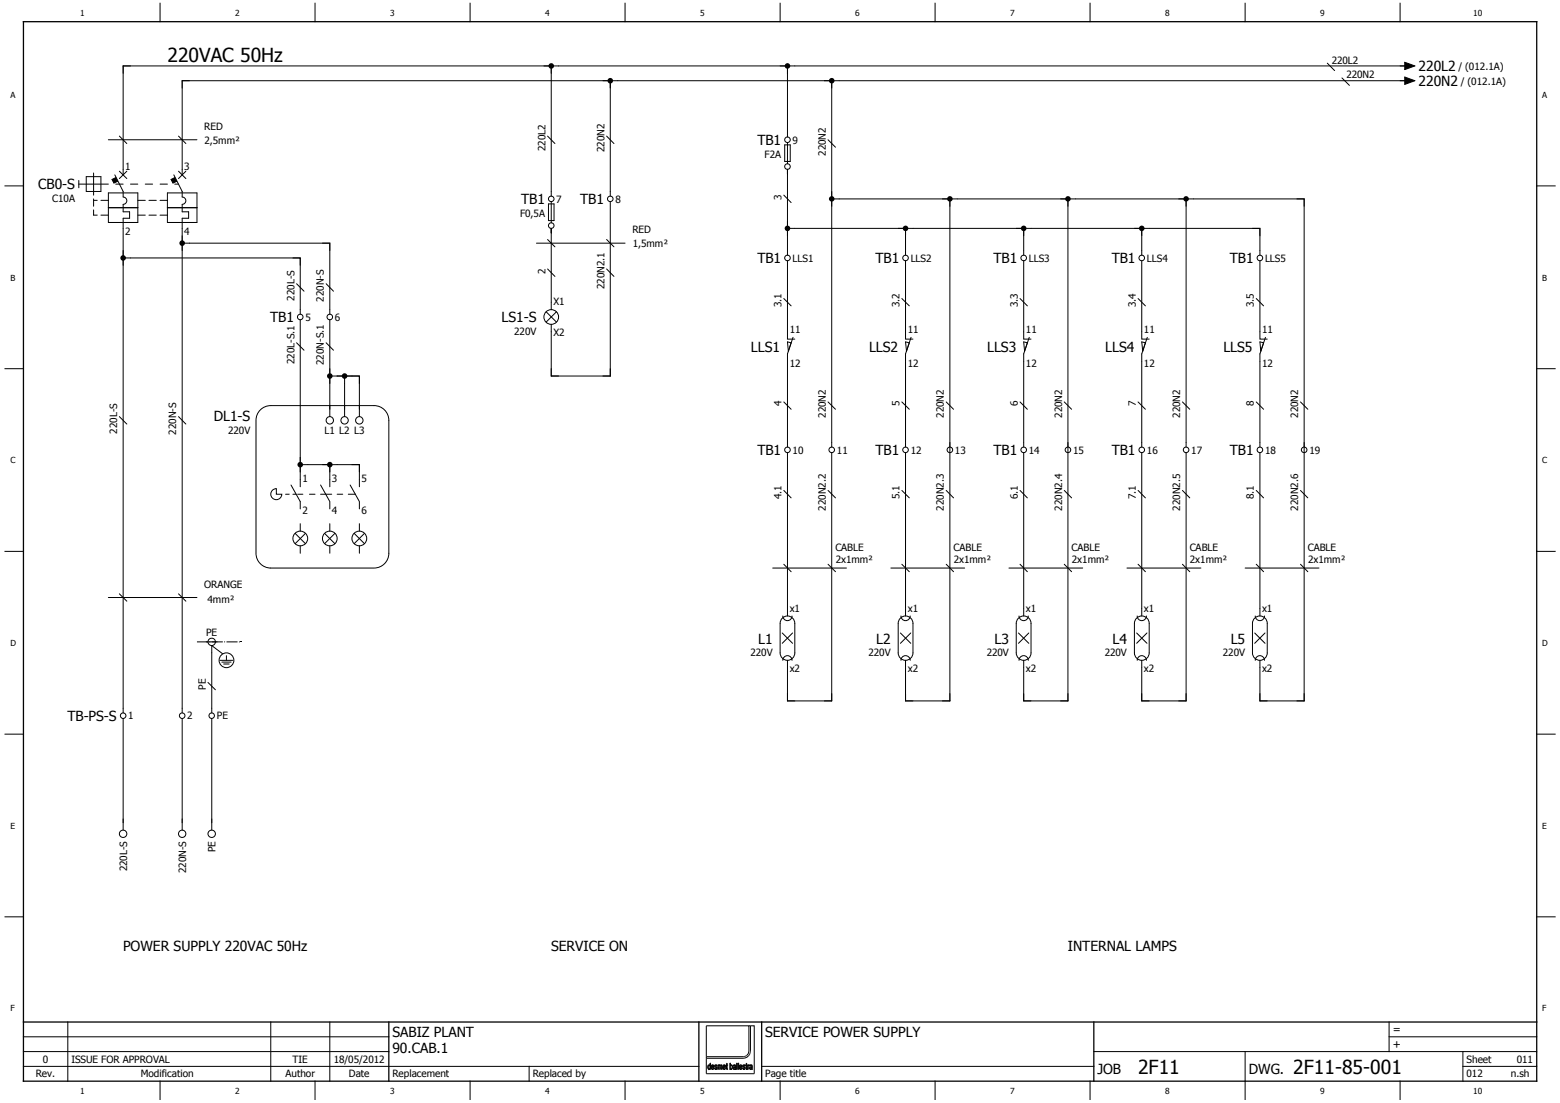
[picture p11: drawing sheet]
<svg xmlns="http://www.w3.org/2000/svg" width="297mm" height="210mm" viewBox="0 0 297 210" stroke-linecap="round" stroke-linejoin="round" font-family="sans-serif">
<defs><g id="words">
<g font-size="3.7">
<text x="31.9" y="11.8">220VAC 50Hz</text>
<text x="216.7" y="204.4">2F11</text>
<text x="246.2" y="204.4">2F11-85-001</text>
</g>
<g font-size="2.6">
<text x="270.1" y="16.4">220N2</text>
<text x="270.1" y="13.6">220L2</text>
<text x="144.2" y="27.6">TB1</text>
<text x="7.3" y="36.1">CB0-S</text>
<text x="99.2" y="38.9">TB1</text>
<text x="110.5" y="38.9">TB1</text>
<text x="144.2" y="50.1">TB1</text>
<text x="166.7" y="50.1">TB1</text>
<text x="189.2" y="50.1">TB1</text>
<text x="211.7" y="50.1">TB1</text>
<text x="234.2" y="50.1">TB1</text>
<text x="51.4" y="61.4">TB1</text>
<text x="95.5" y="61.4">LS1-S</text>
<text x="143" y="67">LLS1</text>
<text x="165.5" y="67">LLS2</text>
<text x="188" y="67">LLS3</text>
<text x="210.5" y="67">LLS4</text>
<text x="232.9" y="67">LLS5</text>
<text x="40.7" y="80.2">DL1-S</text>
<text x="144.2" y="86.7">TB1</text>
<text x="166.7" y="86.7">TB1</text>
<text x="189.2" y="86.7">TB1</text>
<text x="211.7" y="86.7">TB1</text>
<text x="234.2" y="86.7">TB1</text>
<text x="144.4" y="122.5">L1</text>
<text x="166.9" y="122.5">L2</text>
<text x="189.4" y="122.5">L3</text>
<text x="211.8" y="122.5">L4</text>
<text x="234.3" y="122.5">L5</text>
<text x="12.8" y="137.3">TB-PS-S</text>
<text x="23.4" y="181">POWER SUPPLY 220VAC 50Hz</text>
<text x="105" y="181">SERVICE ON</text>
<text x="203.3" y="181">INTERNAL LAMPS</text>
<text x="74.7" y="197.4">SABIZ PLANT</text>
<text x="145.7" y="197.4">SERVICE POWER SUPPLY</text>
<text x="74.7" y="200.6">90.CAB.1</text>
<text x="209" y="204.4">JOB</text>
<text x="237.8" y="204.4">DWG.</text>
</g>
<g font-size="2.1">
<text x="265.2" y="196.7">=</text>
<text x="265.2" y="199.5">+</text>
</g>
<g font-size="1.9">
<text x="253.6" y="12.1">220L2</text>
<text x="256.4" y="14.9">220N2</text>
<text x="277.7" y="13.3">/ (012.1A)</text>
<text x="278.1" y="16.1">/ (012.1A)</text>
<text x="38.9" y="24.8">RED</text>
<text x="38.9" y="27.4">2,5mm²</text>
<text x="103.8" y="28.8" transform="rotate(-90 103.8 28.8)">220L2</text>
<text x="115.1" y="28.9" transform="rotate(-90 115.1 28.9)">220N2</text>
<text x="150.9" y="27.4">9</text>
<text x="157.2" y="29.7" transform="rotate(-90 157.2 29.7)">220N2</text>
<text x="23.9" y="32.4">1</text>
<text x="35.1" y="32.4">3</text>
<text x="145.6" y="30.1">F2A</text>
<text x="9.9" y="38.5">C10A</text>
<text x="99" y="41.3">F0,5A</text>
<text x="105.9" y="38.6">7</text>
<text x="117.2" y="38.6">8</text>
<text x="148.8" y="38" transform="rotate(-90 148.8 38)">3</text>
<text x="23.9" y="44.7">2</text>
<text x="35.1" y="44.7">4</text>
<text x="120.4" y="44.5">RED</text>
<text x="120.5" y="47.1">1,5mm²</text>
<text x="103.8" y="52.1" transform="rotate(-90 103.8 52.1)">2</text>
<text x="150.9" y="49.8">LLS1</text>
<text x="173.4" y="49.8">LLS2</text>
<text x="195.9" y="49.8">LLS3</text>
<text x="218.4" y="49.8">LLS4</text>
<text x="240.9" y="49.8">LLS5</text>
<text x="56" y="57.2" transform="rotate(-90 56 57.2)">220L-S</text>
<text x="61.7" y="57.4" transform="rotate(-90 61.7 57.4)">220N-S</text>
<text x="105.4" y="58.1">X1</text>
<text x="115.1" y="55.1" transform="rotate(-90 115.1 55.1)">220N2.1</text>
<text x="148.8" y="58.5" transform="rotate(-90 148.8 58.5)">3.1</text>
<text x="171.3" y="58.5" transform="rotate(-90 171.3 58.5)">3.2</text>
<text x="193.8" y="58.5" transform="rotate(-90 193.8 58.5)">3.3</text>
<text x="216.3" y="58.5" transform="rotate(-90 216.3 58.5)">3.4</text>
<text x="238.8" y="58.5" transform="rotate(-90 238.8 58.5)">3.5</text>
<text x="58.1" y="61.1">5</text>
<text x="63.8" y="61.1">6</text>
<text x="97.9" y="63.8">220V</text>
<text x="105.4" y="64.1">X2</text>
<text x="150.4" y="63.4">11</text>
<text x="172.8" y="63.4">11</text>
<text x="195.3" y="63.4">11</text>
<text x="217.8" y="63.4">11</text>
<text x="240.3" y="63.4">11</text>
<text x="56" y="69.3" transform="rotate(-90 56 69.3)">220L-S.1</text>
<text x="61.7" y="69.5" transform="rotate(-90 61.7 69.5)">220N-S.1</text>
<text x="150.4" y="70">12</text>
<text x="172.8" y="70">12</text>
<text x="195.3" y="70">12</text>
<text x="217.8" y="70">12</text>
<text x="240.3" y="70">12</text>
<text x="148.8" y="77.4" transform="rotate(-90 148.8 77.4)">4</text>
<text x="171.3" y="77.4" transform="rotate(-90 171.3 77.4)">5</text>
<text x="193.8" y="77.4" transform="rotate(-90 193.8 77.4)">6</text>
<text x="216.3" y="77.4" transform="rotate(-90 216.3 77.4)">7</text>
<text x="238.8" y="77.4" transform="rotate(-90 238.8 77.4)">8</text>
<text x="22.3" y="82.5" transform="rotate(-90 22.3 82.5)">220L-S</text>
<text x="33.5" y="82.7" transform="rotate(-90 33.5 82.7)">220N-S</text>
<text x="43.5" y="82.6">220V</text>
<text x="61.8" y="82.6">L1 L2 L3</text>
<text x="157.2" y="79.5" transform="rotate(-90 157.2 79.5)">220N2</text>
<text x="179.7" y="79.5" transform="rotate(-90 179.7 79.5)">220N2</text>
<text x="202.2" y="79.5" transform="rotate(-90 202.2 79.5)">220N2</text>
<text x="224.7" y="79.5" transform="rotate(-90 224.7 79.5)">220N2</text>
<text x="247.2" y="79.5" transform="rotate(-90 247.2 79.5)">220N2</text>
<text x="150.9" y="86.4">10</text>
<text x="159.4" y="86.4">11</text>
<text x="173.4" y="86.4">12</text>
<text x="181.8" y="86.4">13</text>
<text x="195.9" y="86.4">14</text>
<text x="204.3" y="86.4">15</text>
<text x="218.4" y="86.4">16</text>
<text x="226.8" y="86.4">17</text>
<text x="240.9" y="86.4">18</text>
<text x="249.3" y="86.4">19</text>
<text x="57.6" y="91.8">1</text>
<text x="63.2" y="91.8">3</text>
<text x="68.8" y="91.8">5</text>
<text x="148.8" y="95" transform="rotate(-90 148.8 95)">4.1</text>
<text x="171.3" y="95" transform="rotate(-90 171.3 95)">5.1</text>
<text x="193.8" y="95" transform="rotate(-90 193.8 95)">6.1</text>
<text x="216.3" y="95" transform="rotate(-90 216.3 95)">7.1</text>
<text x="238.8" y="95" transform="rotate(-90 238.8 95)">8.1</text>
<text x="57.6" y="97.8">2</text>
<text x="63.2" y="97.8">4</text>
<text x="68.8" y="97.8">6</text>
<text x="157.2" y="97.2" transform="rotate(-90 157.2 97.2)">220N2.2</text>
<text x="179.7" y="97.2" transform="rotate(-90 179.7 97.2)">220N2.3</text>
<text x="202.2" y="97.2" transform="rotate(-90 202.2 97.2)">220N2.4</text>
<text x="224.7" y="97.2" transform="rotate(-90 224.7 97.2)">220N2.5</text>
<text x="247.2" y="97.2" transform="rotate(-90 247.2 97.2)">220N2.6</text>
<text x="159.1" y="104.9">CABLE</text>
<text x="159.1" y="107.1">2x1mm²</text>
<text x="181.6" y="104.9">CABLE</text>
<text x="181.6" y="107.1">2x1mm²</text>
<text x="204" y="104.9">CABLE</text>
<text x="204.1" y="107.1">2x1mm²</text>
<text x="226.5" y="104.9">CABLE</text>
<text x="226.6" y="107.1">2x1mm²</text>
<text x="249" y="104.9">CABLE</text>
<text x="249.1" y="107.1">2x1mm²</text>
<text x="38.9" y="111.9">ORANGE</text>
<text x="39.5" y="114.9">4mm²</text>
<text x="150.4" y="116.4">x1</text>
<text x="172.8" y="116.4">x1</text>
<text x="195.3" y="116.4">x1</text>
<text x="217.8" y="116.4">x1</text>
<text x="240.3" y="116.4">x1</text>
<text x="39.2" y="121.1">PE</text>
<text x="142.9" y="124.9">220V</text>
<text x="165.4" y="124.9">220V</text>
<text x="187.9" y="124.9">220V</text>
<text x="210.4" y="124.9">220V</text>
<text x="232.9" y="124.9">220V</text>
<text x="39.2" y="131.3" transform="rotate(-90 39.2 131.3)">PE</text>
<text x="150.4" y="128">x2</text>
<text x="172.8" y="128">x2</text>
<text x="195.3" y="128">x2</text>
<text x="217.8" y="128">x2</text>
<text x="240.3" y="128">x2</text>
<text x="24.4" y="137">1</text>
<text x="35.7" y="137">2</text>
<text x="41.3" y="137">PE</text>
<text x="24.2" y="165.9" transform="rotate(-90 24.2 165.9)">220L-S</text>
<text x="35.4" y="166.2" transform="rotate(-90 35.4 166.2)">220N-S</text>
<text x="41.1" y="162.3" transform="rotate(-90 41.1 162.3)">PE</text>
<text x="8.1" y="202.3">0</text>
<text x="13.6" y="202.3">ISSUE FOR APPROVAL</text>
<text x="55.7" y="202.3">TIE</text>
<text x="63.5" y="202.3">18/05/2012</text>
<text x="279.2" y="202.3">Sheet</text>
<text x="288.8" y="202.3">011</text>
<text x="6.8" y="205.1">Rev.</text>
<text x="26.8" y="205.1">Modification</text>
<text x="54.4" y="205.1">Author</text>
<text x="66.4" y="205.1">Date</text>
<text x="74.7" y="205.1">Replacement</text>
<text x="101.4" y="205.1">Replaced by</text>
<text x="145.7" y="205.1">Page title</text>
<text x="279.2" y="205.1">012</text>
<text x="287.7" y="205.1">n.sh</text>
</g>
<g font-size="1.6">
<text x="15.3" y="3.1">1</text>
<text x="44.8" y="3.1">2</text>
<text x="74.3" y="3.1">3</text>
<text x="103.8" y="3.1">4</text>
<text x="133.3" y="3.1">5</text>
<text x="162.9" y="3.1">6</text>
<text x="192.4" y="3.1">7</text>
<text x="221.9" y="3.1">8</text>
<text x="251.4" y="3.1">9</text>
<text x="280.5" y="3.1">10</text>
<text x="2" y="18.6">A</text>
<text x="293.7" y="18.6">A</text>
<text x="2" y="53.4">B</text>
<text x="293.7" y="53.4">B</text>
<text x="2" y="88.2">C</text>
<text x="293.7" y="88.2">C</text>
<text x="2" y="123">D</text>
<text x="293.7" y="123">D</text>
<text x="2" y="157.8">E</text>
<text x="293.7" y="157.8">E</text>
<text x="2" y="192.6">F</text>
<text x="293.7" y="192.6">F</text>
<text x="15.3" y="208.3">1</text>
<text x="44.8" y="208.3">2</text>
<text x="74.3" y="208.3">3</text>
<text x="103.8" y="208.3">4</text>
<text x="133.3" y="208.3">5</text>
<text x="162.9" y="208.3">6</text>
<text x="192.4" y="208.3">7</text>
<text x="221.9" y="208.3">8</text>
<text x="251.4" y="208.3">9</text>
<text x="280.5" y="208.3">10</text>
</g>
</g></defs>
<path d="M209.8 .5l-209 209M296.2 .6l-295.4 208.8M.8 209.2l.3 .3" fill="none" stroke="#fff" stroke-width=".19"/>
<g fill="none" stroke="#010101" stroke-width=".19">
<path d="M30.5 .6v3.5M60 .6v3.5M89.5 .6v3.5M119 .6v3.5M148.5 .6v3.5M178.1 .6v3.5M207.6 .6v3.5M237.1 .6v3.5M266.6 .6v3.5M.9 35.4h3.6M292.6 35.4h3.5M.9 70.2h3.6"/>
<path d="M292.6 70.2h3.5M.9 105h3.6M292.6 105h3.5M.9 139.8h3.6M292.6 139.8h3.5M.9 174.5h3.6M292.6 174.5h3.5M4.5 197.4h69.5M12.9 194.6v11.2M51.6 194.6v11.2M62.8 194.6v11.2M134.5 195.3h8.1v5a1.08 1.08 0 0 1-1.1 .9h-7z"/>
<path d="M264.5 197.4h28.1M264.5 194.6v5.6M4.5 203h128.6M4.5 200.2h69.5M30.5 205.8v3.5M60 205.8v3.5M89.5 205.8v3.5M100.8 203v2.8M119 205.8v3.5M135.6 203.4h.1M135.6 202.8h.2l.1 .3h-.4zM135.9 202.8h.1"/>
<path d="M135.9 202.8l.1 .4h-.2v-.1v.1h-.3l.1 .2M135.9 202.8a.4 .4 0 0 0-.5 .2 .4 .4 0 0 0 .1 .5l.2 .1 .3-.3-.3 .2-.1-.1M148.5 205.8v3.5M178.1 205.8v3.5M207.6 205.8v3.5M208.3 200.2h84.3M237.1 200.2v9.1M266.6 205.8v3.5M278.6 203h14M278.6 200.2v5.6"/>
</g>
<path d="M4.5 4.1h288.1v201.7h-288.1zM4.5 194.6h288.1M74 194.6v11.2M133.1 194.6v11.2M145 194.6v11.2M208.3 194.6v11.2" fill="none" stroke="#010101" stroke-width=".25"/>
<path d="M135.6 202.7l.3 .2 .1 .3h-.2v-.3a.17 .17 0 0 0-.2-.1 .17 .17 0 0 0-.1 .3h.3v.1h-.3l.1 .3 .4-.2a.32 .32 0 0 1-.5 .3 .32 .32 0 0 1-.1-.5z" fill="#010101"/>
<path d="M137.8 203.4h.1M137.8 203.4v.1M137.8 202.8h.2l.1 .3h-.4zM137.8 203.5h.1M137.9 203.5l.3-.2-.1 .2M138.1 203.5h.1M138.1 202.8h.1M138.1 202.8l.1 .4h-.2v-.1v.1h-.3l.1 .2M138.1 202.8a.4 .4 0 0 0-.5 .2 .4 .4 0 0 0 .1 .5l.2 .1 .2-.1" fill="none" stroke="#010101" stroke-width=".19"/>
<path d="M137.7 202.8l.3-.1 .2 .5h-.2v-.3a.17 .17 0 0 0-.2-.1 .17 .17 0 0 0-.1 .3h.3v.1h-.3l.1 .3 .4-.2-.1 .2-.2 .1-.2-.1z" fill="#010101"/>
<g fill="none" stroke="#010101" stroke-width=".19">
<path d="M139.1 203.3v.1M139.1 203.4l.1 .1M139.1 202.9v.4M139.1 202.9l.2-.1 .1 .3-.2 .4M139.1 202.9h.1M139.2 203.5h.1M139.2 203.5v.1M139.3 202.7h.1M139.4 203.5l-.2 .1M139.4 203.4v.1M139.5 202.9h.1M139.5 202.9l-.1 .5"/>
<path d="M139.5 202.9l-.1-.2-.3 .1v-.4h-.1v1.2l.1-.1 .1 .1"/>
</g>
<path d="M139 202.4h.1v.4a.43 .43 0 0 1 .4 .3 .43 .43 0 0 1-.2 .5v-.1a.34 .34 0 0 0 .2-.4 .34 .34 0 0 0-.3-.3l-.1 .4 .1 .4-.1-.1-.1 .1z" fill="#010101"/>
<g fill="none" stroke="#010101" stroke-width=".19">
<path d="M139.7 202.7h.1M139.7 202.7h.3M139.7 202.7l-.1 .2 .3-.1 .1 .2M139.7 203.1l-.1 .3 .2 .2M139.8 203.1h-.1M139.8 203.5v.1zM139.9 203.4v.1M140 202.7h.1M140 203h.1M140 203l-.2 .1M140 202.7l.1 .9-.1-.1-.2 .1"/>
<circle cx="139.9" cy="203.3" r=".17"/>
</g>
<path d="M139.7 202.7l.4 .1v.8l-.1-.1-.2 .1 .2-.5-.3 .2 .1 .3-.2-.1v-.3l.4-.2-.1-.2-.3 .1z" fill="#010101"/>
<path d="M140.9 203.4h.1M140.9 203.4l.1 .1M140.9 202.8h.2l.1 .3h-.3zM141 203.5h.1M141.1 203.5l.2-.2-.1 .2M141.2 203.5h.1M141.2 202.8h.1M141.2 202.8l.1 .4h-.2v-.1v.1h-.2v.2M141.2 202.8a.4 .4 0 0 0-.5 .2 .4 .4 0 0 0 .2 .5h.3" fill="none" stroke="#010101" stroke-width=".19"/>
<path d="M141 202.7l.3 .2v.3h-.2v-.1h.1v-.2a.17 .17 0 0 0-.2-.1 .17 .17 0 0 0-.1 .3h.2v.1h-.2l.1 .3 .3-.2-.2 .3a.49 .49 0 0 1-.4-.4 .49 .49 0 0 1 .3-.5z" fill="#010101"/>
<g fill="none" stroke="#010101" stroke-width=".19">
<path d="M142.9 202.7h.1M142.9 202.7h.2M142.9 202.7l-.2 .2 .3-.1 .1 .2M142.9 203.1h.1M143 203.5v.1M143.1 202.7h.1M143.1 203h.1M143.1 203a.29 .29 0 0 0-.4 .2 .29 .29 0 0 0 .3 .4M143.1 202.7l.2 .9-.1-.1-.2 .1"/>
<circle cx="143" cy="203.3" r=".16"/>
</g>
<path d="M142.8 202.8l.1-.1 .3 .1 .1 .8-.1-.1-.2 .1 .1-.5-.2 .2 .1 .3-.3-.1 .1-.3 .3-.2-.1-.2-.3 .1z" fill="#010101"/>
<path d="M134.9 202.9a.3 .3 0 0 1 .3 .2 .3 .3 0 0 1-.2 .4l-.1-.2zM135 203.5h.1M135.2 202.4l.1 1.2-.1-.1-.2 .1v-.1v.1a.51 .51 0 0 1 .1-.9l.1 .1z" fill="none" stroke="#010101" stroke-width=".19"/>
<path d="M135.2 202.4l.1 1.2-.1-.1-.2 .1v-.1a.42 .42 0 0 0 .1-.7l-.2 .2 .1 .6a.48 .48 0 0 1-.2-.5 .48 .48 0 0 1 .3-.4l.1 .1z" fill="#010101"/>
<path d="M136.2 202.7h.1M136.2 202.7l-.1 .4 .4 .2-.2 .2M136.2 202.7h.2M136.2 203.4h.1M136.2 203.4l.1 .1M136.3 203.5h.1M136.4 202.7h.1M136.4 202.7l.1 .2-.3-.1a.23 .23 0 0 0 .1 .3 .23 .23 0 0 0 .2 .1 .27 .27 0 0 1-.1 .4 .27 .27 0 0 1-.3-.3l.1 .1" fill="none" stroke="#010101" stroke-width=".19"/>
<path d="M136.1 202.8l.3-.1 .1 .2-.2-.1-.1 .2a.32 .32 0 0 1 .4 .3 .32 .32 0 0 1-.4 .3l-.1-.3 .2 .2 .2-.2-.4-.2z" fill="#010101"/>
<path d="M136.7 202.7l.1 .1 .2-.1 .1 .1 .3-.1 .1 .9h-.1v-.8l-.2 .1v.7h-.1v-.7l-.2-.1-.1 .8h-.1zM137 202.7h.1M137.2 202.9h.1" fill="none" stroke="#010101" stroke-width=".19"/>
<path d="M136.7 202.7l.1 .1 .2-.1 .1 .1 .3-.1 .1 .9h-.1l-.1-.8-.1 .2v.6h-.1l-.1-.8-.2 .1v.7h-.1z" fill="#010101"/>
<path d="M138.3 202.5l.1-.1v.3h.2l-.2 .1 .2 .8-.3-.1zM138.4 203.4h.1" fill="none" stroke="#010101" stroke-width=".19"/>
<path d="M138.3 202.5l.1-.1v.3h.2l-.2 .1 .2 .8-.3-.1z" fill="#010101"/>
<path d="M140.3 202.4h.1v1.2h-.1z" fill="none" stroke="#010101" stroke-width=".19"/>
<path d="M140.3 202.4h.1v1.2h-.1z" fill="#010101"/>
<path d="M140.5 202.4h.1v1.2h-.1z" fill="none" stroke="#010101" stroke-width=".19"/>
<path d="M140.5 202.4h.1v1.2h-.1z" fill="#010101"/>
<path d="M141.6 203.4h.1M141.6 203.4l.1 .1M141.7 203.5h.1M141.8 202.7l.1 .2-.3-.1a.23 .23 0 0 0 0 .3 .23 .23 0 0 0 .3 .1 .27 .27 0 0 1-.1 .4 .27 .27 0 0 1-.4-.3l.2 .1M141.8 202.7h.1M141.8 202.7a.28 .28 0 0 0-.4 .3 .28 .28 0 0 0 .4 .3l-.1 .2" fill="none" stroke="#010101" stroke-width=".19"/>
<path d="M141.5 202.8a.18 .18 0 0 1 .2-.1 .18 .18 0 0 1 .1 .2l-.1-.1-.2 .2a.32 .32 0 0 1 .4 .3 .32 .32 0 0 1-.3 .3l-.2-.3 .3 .2 .1-.2-.1-.1a.26 .26 0 0 1-.3-.2 .26 .26 0 0 1 .1-.2z" fill="#010101"/>
<path d="M142.2 203.4v-1l-.2 .4 .1 .7 .2 .1v-.1M142.2 203.4h.1M142.2 203.4v.1M142.2 203.5h.1" fill="none" stroke="#010101" stroke-width=".19"/>
<path d="M142.1 202.5l.1-.1 .1 .3-.1 .7 .1 .2-.2-.1z" fill="#010101"/>
<path d="M142.5 202.9h.1M142.7 202.7l-.2 .2M142.7 202.7h.1M142.7 202.7l-.2 .1-.1-.1v.9h.1v-.7" fill="none" stroke="#010101" stroke-width=".19"/>
<path d="M142.4 202.7l.1 .1 .2-.1-.2 .2v.7h-.1z" fill="#010101"/>
<g fill="none" stroke="#010101" stroke-width=".19">
<path d="M106.4 12.6h43.5v12.6M117.6 15.4h40.8v68.8M151.3 12.6h116.7M159.8 15.4h108.2M23.4 32.2v-19.6h81.6v23.8M34.7 32.2v-16.8h81.5v21M116.2 38.4v33.2h-11.2v-8.4M149.9 32.2v15.5M159.8 37.9h21.1v95.5h-8.5v-6.3M182.3 37.9h21v95.5h-8.4v-6.3M204.8 37.9h21v46.3M227.2 37.9h21.1v95.5h-8.4v-6.3"/>
<path d="M23.4 43.5v91.3M24.8 49.1h32.4v9.8M34.7 43.5v91.3M36.1 46.3h26.7v12.6M105 43.5v14M149.9 49.6v13.6M151.3 43.5h21.1v4.2M172.4 49.6v13.6M173.8 43.5h21.1v4.2M194.9 49.6v13.6M196.3 43.5h21.1v4.2M217.4 49.6v13.6"/>
<path d="M218.8 43.5h21.1v4.2M239.9 49.6v13.6M57.2 60.9v30.4M62.8 60.9v17M64.2 71.6h4.2v6.3M65.6 73v4.9M149.9 68.8v15.4M172.4 68.8v15.4M194.9 68.8v15.4M217.4 68.8v15.4M239.9 68.8v15.4M58.6 88.5h4.2v2.8"/>
<path d="M64.2 88.5h4.2v2.8M149.9 86.2v29.7M158.4 86.2v47.2h-8.5v-6.3M172.4 86.2v29.7M194.9 86.2v29.7M217.4 86.2v29.7M225.8 86.2v47.2h-8.4v-6.3M239.9 86.2v29.7M23.4 136.8v19.8M34.7 136.8v19.8M40.3 124.3v10.5M40.3 136.8v19.8"/>
<path d="M142.6 195.3h.3M142.9 195.3v4.8a1.41 1.41 0 0 1-1.4 1.4h-7M142.9 195.3h.7v9.1h-9.1v-3.2M145 203h63.3"/>
</g>
<path d="M37.5 122.2h8.4" fill="none" stroke="#010101" stroke-width=".19" stroke-dasharray="2.1 .3 .2 .3" stroke-linecap="butt"/>
<path d="M45.7 122.1h.3v.2h-.3z" fill="#010101"/>
<g fill="none" stroke="#010101" stroke-width=".19">
<path d="M36.1 15.4h-1.4v1.4M34.7 44.9v2.8M34.7 46.3h1.4M55.8 49.1h1.4v1.4M61.4 46.3h1.4v1.4M39.3 122.2h2.1M40.3 124.3v-1.4l2.1 1.6M41.9 125.7h2.4M42.2 126h1.8M42.6 126.4h1M43.1 124.8v.9"/>
<circle cx="40.3" cy="122.2" r=".7"/>
<circle cx="43.1" cy="125.7" r="1.41"/>
</g>
<path d="M34.2 46a.53 .53 0 0 1 .6-.2 .53 .53 0 0 1 .4 .5h-.5h.5a.53 .53 0 0 1-.7 .5 .53 .53 0 0 1-.3-.8z" fill-rule="evenodd" fill="#010101"/>
<path d="M23.4 47.7v2.8M23.4 49.1h1.4" fill="none" stroke="#010101" stroke-width=".19"/>
<path d="M23 48.8a.53 .53 0 0 1 .6-.2 .53 .53 0 0 1 .4 .5h-.6h.6a.53 .53 0 0 1-.7 .5 .53 .53 0 0 1-.3-.8z" fill-rule="evenodd" fill="#010101"/>
<path d="M24.8 12.6h-1.4v1.4M103.6 12.6h2.8M105 12.6v1.4" fill="none" stroke="#010101" stroke-width=".19"/>
<path d="M104.7 12.1a.53 .53 0 0 1 .8 .5h-.5h.5a.53 .53 0 0 1-.8 .4 .53 .53 0 0 1 0-.9z" fill-rule="evenodd" fill="#010101"/>
<path d="M114.8 15.4h2.8M116.2 15.4v1.4" fill="none" stroke="#010101" stroke-width=".19"/>
<path d="M115.7 15.1a.53 .53 0 0 1 .6-.2 .53 .53 0 0 1 .4 .5h-.5h.5a.53 .53 0 0 1-.6 .5 .53 .53 0 0 1-.4-.8z" fill-rule="evenodd" fill="#010101"/>
<path d="M148.5 12.6h2.8M149.9 12.6v1.4M105 70.2v1.4h1.4M116.2 70.2v1.4h-1.4" fill="none" stroke="#010101" stroke-width=".19"/>
<path d="M149.7 12.1a.53 .53 0 0 1 .8 .5h-.6h.6a.53 .53 0 0 1-.8 .4 .53 .53 0 0 1 0-.9z" fill-rule="evenodd" fill="#010101"/>
<path d="M149.9 42.1v2.8M149.9 43.5h1.4M149.9 132v1.4h1.4" fill="none" stroke="#010101" stroke-width=".19"/>
<path d="M149.5 43.2a.53 .53 0 0 1 .6-.2 .53 .53 0 0 1 .4 .5h-.6h.6a.53 .53 0 0 1-.7 .5 .53 .53 0 0 1-.3-.8z" fill-rule="evenodd" fill="#010101"/>
<path d="M157 15.4h2.8M158.4 15.4v1.4M102.1 46.3h16.9M20.6 113.7h16.9M158.4 132v1.4h-1.4" fill="none" stroke="#010101" stroke-width=".19"/>
<path d="M157.9 15.1a.53 .53 0 0 1 .6-.2 .53 .53 0 0 1 .4 .5h-.5h.5a.53 .53 0 0 1-.7 .5 .53 .53 0 0 1-.3-.8z" fill-rule="evenodd" fill="#010101"/>
<path d="M158.4 36.4v2.9M158.4 37.9h1.4" fill="none" stroke="#010101" stroke-width=".19"/>
<path d="M157.9 37.6a.53 .53 0 0 1 .6-.2 .53 .53 0 0 1 .4 .5h-.5h.5a.52 .52 0 0 1-.7 .5 .52 .52 0 0 1-.3-.8z" fill-rule="evenodd" fill="#010101"/>
<path d="M171 43.5h2.8M172.4 43.5v1.4M147.1 108.1h14.1" fill="none" stroke="#010101" stroke-width=".19"/>
<path d="M172 43.2a.53 .53 0 0 1 .6-.2 .53 .53 0 0 1 .3 .5h-.5h.5a.53 .53 0 0 1-.6 .5 .53 .53 0 0 1-.3-.8z" fill-rule="evenodd" fill="#010101"/>
<path d="M179.4 37.9h2.9M180.9 37.9v1.4M172.4 132v1.4h1.4M180.9 132v1.4h-1.5" fill="none" stroke="#010101" stroke-width=".19"/>
<path d="M180.4 37.6a.53 .53 0 0 1 .6-.2 .53 .53 0 0 1 .4 .5h-.5h.5a.53 .53 0 0 1-.7 .5 .53 .53 0 0 1-.3-.8z" fill-rule="evenodd" fill="#010101"/>
<path d="M20.6 26.6h16.9M57.2 87.1v2.8M57.2 88.5h1.4M67 88.5h1.4v1.4M169.6 108.1h14.1M192.1 108.1h14.1M194.9 132v1.4h1.4M203.3 132v1.4h-1.4" fill="none" stroke="#010101" stroke-width=".19"/>
<path d="M56.7 88.2a.53 .53 0 0 1 .6-.3 .53 .53 0 0 1 .4 .6h-.5h.5a.53 .53 0 0 1-.7 .5 .53 .53 0 0 1-.3-.8z" fill-rule="evenodd" fill="#010101"/>
<path d="M56.7 94.1h1M58.9 94.1h1.1M61 94.1h2.2M61.4 88.5h2.8M62.8 88.5v1.4M64.2 94.1h1.1M66.3 94.1h1.4" fill="none" stroke="#010101" stroke-width=".19"/>
<path d="M62.3 88.2a.53 .53 0 0 1 .6-.3 .53 .53 0 0 1 .4 .6h-.5h.5a.53 .53 0 0 1-.6 .5 .53 .53 0 0 1-.4-.8z" fill-rule="evenodd" fill="#010101"/>
<path d="M62.8 70.2v2.8M62.8 71.6h1.4" fill="none" stroke="#010101" stroke-width=".19"/>
<path d="M62.5 71.1a.53 .53 0 0 1 .8 .5h-.5h.5a.53 .53 0 0 1-.8 .4 .53 .53 0 0 1 0-.9z" fill-rule="evenodd" fill="#010101"/>
<path d="M64.2 71.6h4.2v1.4M65.6 71.6v1.4" fill="none" stroke="#010101" stroke-width=".19"/>
<path d="M65.2 71.3a.53 .53 0 0 1 .6-.2 .53 .53 0 0 1 .3 .5h-.5h.5a.53 .53 0 0 1-.6 .5 .53 .53 0 0 1-.3-.8z" fill-rule="evenodd" fill="#010101"/>
<g fill="none" stroke="#010101" stroke-width=".19">
<path d="M201.9 37.9h2.9M203.3 37.9v1.4M246.9 37.9h1.4v1.4M238.5 43.5h1.4v1.4M49.4 78.3a2.8 2.8 0 0 1 2.2-1.1h19.6a2.8 2.8 0 0 1 2.8 2.8v25.3a2.81 2.81 0 0 1-2.8 2.8h-19.6a2.81 2.81 0 0 1-2.9-2.8v-25.3l.1-.6zM62.8 77.2v2.1M65.6 77.2v2.1M68.4 77.2v2.1M52 93.2l.6-.2v1.1h1.1a1.05 1.05 0 0 1-1.6 .9 1.05 1.05 0 0 1-.1-1.8zM54.4 94.1h.7M55.4 92.3l1.8 3.2v1.4M55.8 94.1h.6"/>
<path d="M57.2 91.3v1.4M57.2 99.7v1.4M61 92.3l1.8 3.2v1.4M62.8 91.3v1.4M62.8 99.7v1.4M66.7 92.3l1.7 3.2v1.4M68.4 91.3v1.4M68.4 99.7v1.4M56.2 101.5l2 2M57.2 103.9v1.4M58.2 101.5l-2 2M61.8 101.5l2 2"/>
<path d="M62.8 103.9v1.4M63.8 101.5l-2 2M67.4 101.5l2 2M68.4 103.9v1.4M69.4 101.5l-2 2M214.6 108.1h14.1M237.1 108.1h14M217.4 132v1.4h1.4M225.8 132v1.4h-1.4M239.9 132v1.4h1.4M248.3 132v1.4h-1.4"/>
<circle cx="62.8" cy="80" r=".7"/>
<circle cx="65.6" cy="80" r=".71"/>
<circle cx="68.4" cy="80" r=".71"/>
<circle cx="57.2" cy="102.5" r="1.4"/>
<circle cx="62.8" cy="102.5" r="1.4"/>
<circle cx="68.4" cy="102.5" r="1.4"/>
</g>
<path d="M202.9 37.6a.53 .53 0 0 1 .6-.2 .53 .53 0 0 1 .4 .5h-.6h.6a.52 .52 0 0 1-.7 .5 .52 .52 0 0 1-.3-.8z" fill-rule="evenodd" fill="#010101"/>
<path d="M193.5 43.5h2.8M194.9 43.5v1.4" fill="none" stroke="#010101" stroke-width=".19"/>
<path d="M194.5 43.2a.53 .53 0 0 1 .6-.2 .53 .53 0 0 1 .3 .5h-.5h.5a.53 .53 0 0 1-.6 .5 .53 .53 0 0 1-.3-.8z" fill-rule="evenodd" fill="#010101"/>
<path d="M224.4 37.9h2.8M225.8 37.9v1.4" fill="none" stroke="#010101" stroke-width=".19"/>
<path d="M225.4 37.6a.53 .53 0 0 1 .6-.2 .53 .53 0 0 1 .4 .5h-.6h.6a.53 .53 0 0 1-.7 .5 .53 .53 0 0 1-.3-.8z" fill-rule="evenodd" fill="#010101"/>
<path d="M216 43.5h2.8M217.4 43.5v1.4" fill="none" stroke="#010101" stroke-width=".19"/>
<path d="M216.9 43.2a.53 .53 0 0 1 .6-.2 .53 .53 0 0 1 .4 .5h-.5h.5a.53 .53 0 0 1-.6 .5 .53 .53 0 0 1-.4-.8z" fill-rule="evenodd" fill="#010101"/>
<g fill="none" stroke="#010101" stroke-width=".19">
<path d="M252.7 12l1.4 1.4M255.5 14.8l1.4 1.5M15 34.4v1.4M15 35.1h5.6M16.4 33.6h2.8v2.8h-2.8zM17.8 32.9v4.2M17.8 37.9v1.4M17.8 40v1h.7M17.8 38.1h.7M19.2 38.1h1.4M20.6 39.5h5.6M20.6 36.7h5.6v5.7h-5.6z"/>
<path d="M21.3 34.2l.7-.4 .4 .7-.7 .4zM21.9 33.3l1.5 3.1v1.1a.7 .7 0 0 1 .7 .7 .7 .7 0 0 1-.7 .7v1.4h1.3v1.3h-1.3v1.9M22 35.1h1.4M22.7 32.6l1.4 1.4M23.4 32.2v1.1M24.1 32.6l-1.4 1.4M24.8 35.1h1.4M27.7 35.1h1.4M30.5 35.1h1.4M33.3 35.1h.7M34.7 36.4v1.1a.7 .7 0 0 1 .7 .7 .7 .7 0 0 1-.7 .7v1.4h1.2v1.3h-1.2v1.9M19.2 41h1.4"/>
<path d="M22.7 79.3l1.4 1.4M34 79.3l1.4 1.4M23.4 134.8v.9M23.4 155.9v2.1M34.7 155.9v2.1"/>
<circle cx="23.4" cy="136.2" r=".53"/>
<circle cx="23.4" cy="158.7" r=".71"/>
<circle cx="34.7" cy="158.7" r=".7"/>
</g>
<path d="M21.3 34.2l.7-.4 .4 .7-.7 .4z" fill="#010101"/>
<path d="M32.6 34.2l.7-.4 .3 .7-.7 .4zM34 32.6l1.4 1.4M34.7 32.2v1.1M35.4 32.6l-1.4 1.4" fill="none" stroke="#010101" stroke-width=".19"/>
<path d="M32.6 34.2l.7-.4 .3 .7-.7 .4z" fill="#010101"/>
<g fill="none" stroke="#010101" stroke-width=".19">
<path d="M267.5 14.7l1.9 .7-1.9 .7zM22.7 25.9l1.4 1.4M26.2 38.1h1.5M28.4 38.1h1.4M30.5 38.1h1.4M31.9 39.5h5.6M31.9 36.7h5.6v5.7h-5.6zM33.1 33.3l1.6 3.1M34 25.9l1.4 1.4M104.3 25.9l1.4 1.4M104.4 38.8h1.1v3.2h-1.1zM105 36.4v.9"/>
<path d="M105 38.4v4M115.5 25.9l1.4 1.4M116.2 36.4v.9M149.2 37.1l1.4 1.5M149.4 27.6h1.1v3.1h-1.1zM149.9 25.2v.9M149.9 27.1v4.1M149.9 32.2v.9M157.7 26.6l1.4 1.4M26.2 41h1.5M28.4 41h1.4M30.5 41h1.4"/>
<path d="M56.5 54l1.4 1.4M57.2 58.9v.9M62.1 54l1.4 1.4M62.8 58.9v.9M104 59.4l2 1.9M104.3 51.2l1.4 1.4M104.3 45.6l1.4 1.4M105 43.5v.9M105 57.5v1.4M106 59.4l-2 1.9M115.5 45.6l1.4 1.4M115.5 51.2l1.4 1.4"/>
<path d="M149.2 56.8l1.4 1.4M149.9 47.7v.9M171.7 56.8l1.4 1.4M172.4 47.7v.9M194.2 56.8l1.4 1.4M194.9 47.7v.9M216.7 56.8l1.4 1.4M217.4 47.7v.9M239.2 56.8l1.4 1.4M239.9 47.7v.9M56.5 65.3l1.4 1.4M62.1 65.3l1.4 1.4"/>
<path d="M105 61.7v1.5M149.2 76.5l1.4 1.4M149.9 63.2v1.4h1.4M149.9 65.1l.7 .2-.5 1.5zM151 64.2l-1.1 3.2v1.4M157.7 76.5l1.4 1.4M171.7 76.5l1.4 1.4M172.4 63.2v1.4h1.4M172.4 65.1l.7 .2-.5 1.5zM173.5 64.2l-1.1 3.2v1.4M180.2 76.5l1.4 1.4M194.2 76.5l1.4 1.4"/>
<path d="M194.9 63.2v1.4h1.4M194.9 65.1l.7 .2-.5 1.5zM196 64.2l-1.1 3.2v1.4M202.6 76.5l1.4 1.4M216.7 76.5l1.4 1.4M217.4 63.2v1.4h1.4M217.4 65.1l.7 .2-.5 1.5zM218.5 64.2l-1.1 3.2v1.4M225.1 76.5l1.4 1.4M239.2 76.5l1.4 1.4M239.9 63.2v1.4h1.4M239.9 65.1l.7 .2-.5 1.5z"/>
<path d="M241 64.2l-1.1 3.2v1.4M247.6 76.5l1.4 1.4M149.2 93.4l1.4 1.4M149.9 84.2v.9M157.7 93.4l1.4 1.4M158.4 84.2v.9M171.7 93.4l1.4 1.4M172.4 84.2v.9M180.2 93.4l1.4 1.4M180.9 84.2v.9M194.2 93.4l1.4 1.4M194.9 84.2v.9"/>
<path d="M202.6 93.4l1.4 1.4M203.3 84.2v.9M216.7 93.4l1.4 1.4M217.4 84.2v.9M225.1 93.4l1.4 1.4M225.8 84.2v.9M239.2 93.4l1.4 1.4M239.9 84.2v.9M247.6 93.4l1.4 1.4M248.3 84.2v.9M22.7 113.1l1.4 1.3M34 113.1l1.4 1.3"/>
<path d="M149.1 117.3a.88 .88 0 0 0 .8 .9 .88 .88 0 0 0 .9-.9M149.1 117.5a1.4 1.4 0 0 1 1.5-.1 1.4 1.4 0 0 1 .7 1.3v5.6a1.4 1.4 0 0 1-1.4 1.4 1.4 1.4 0 0 1-1.4-1.4v-5.6l.1-.5zM149.2 107.4l1.4 1.4M149.9 115.9v1.4M157.7 107.4l1.4 1.4M171.6 117.3a.88 .88 0 0 0 .8 .9 .88 .88 0 0 0 .9-.9M171.6 117.5a1.41 1.41 0 0 1 1.5-.1 1.41 1.41 0 0 1 .7 1.3v5.6a1.41 1.41 0 0 1-1.4 1.4 1.41 1.41 0 0 1-1.4-1.4v-5.6l.1-.5zM171.7 107.4l1.4 1.4M172.4 115.9v1.4M180.2 107.4l1.4 1.4M193.8 117.8a1.4 1.4 0 0 1 1.6-.5 1.4 1.4 0 0 1 .9 1.4v5.6a1.41 1.41 0 0 1-1.4 1.4 1.41 1.41 0 0 1-1.4-1.4v-5.6zM194 117.3a.88 .88 0 0 0 .9 .9 .88 .88 0 0 0 .9-.9"/>
<path d="M194.2 107.4l1.4 1.4M194.9 115.9v1.4M202.6 107.4l1.4 1.4M216.5 117.3a.88 .88 0 0 0 .9 .9 .88 .88 0 0 0 .9-.9M216.6 117.5a1.41 1.41 0 0 1 1.5-.1 1.41 1.41 0 0 1 .7 1.3v5.6a1.41 1.41 0 0 1-1.4 1.4 1.41 1.41 0 0 1-1.4-1.4v-5.6l.1-.5zM216.7 107.4l1.4 1.4M217.4 115.9v1.4M225.1 107.4l1.4 1.4M238.8 117.8a1.4 1.4 0 0 1 1.5-.5 1.4 1.4 0 0 1 1 1.4v5.6a1.41 1.41 0 0 1-1.4 1.4 1.41 1.41 0 0 1-1.4-1.4v-5.6zM239 117.3a.88 .88 0 0 0 .9 .9 .88 .88 0 0 0 .9-.9M239.2 107.4l1.4 1.4M239.9 115.9v1.4"/>
<path d="M247.6 107.4l1.4 1.4M34.7 134.8v.9M39.6 129.9l1.4 1.4M40.3 134.8v.9M148.9 120.5l2 2M149.1 125.7a.88 .88 0 0 1 .8-.9 .88 .88 0 0 1 .9 .9M149.9 125.7v1.4M150.9 120.5l-2 2M171.4 120.5l2 2M171.6 125.7a.88 .88 0 0 1 .8-.9 .88 .88 0 0 1 .9 .9M172.4 125.7v1.4M173.4 120.5l-2 2"/>
<path d="M193.9 120.5l2 2M194 125.7a.88 .88 0 0 1 .9-.9 .88 .88 0 0 1 .9 .9M194.9 125.7v1.4M195.9 120.5l-2 2M216.4 120.5l2 2M216.5 125.7a.88 .88 0 0 1 .9-.9 .88 .88 0 0 1 .9 .9M217.4 125.7v1.4M218.4 120.5l-2 2M238.9 120.5l2 2M239 125.7a.88 .88 0 0 1 .9-.9 .88 .88 0 0 1 .9 .9M239.9 125.7v1.4M240.9 120.5l-2 2"/>
<path d="M40.3 155.9v2.1"/>
<circle cx="105" cy="37.9" r=".52"/>
<circle cx="116.2" cy="37.9" r=".52"/>
<circle cx="149.9" cy="31.7" r=".53"/>
<circle cx="149.9" cy="26.6" r=".53"/>
<circle cx="105" cy="42.9" r=".53"/>
<circle cx="149.9" cy="49.1" r=".53"/>
<circle cx="172.4" cy="49.1" r=".53"/>
<circle cx="194.9" cy="49.1" r=".53"/>
<circle cx="217.4" cy="49.1" r=".53"/>
<circle cx="239.9" cy="49.1" r=".53"/>
<circle cx="57.2" cy="60.3" r=".53"/>
<circle cx="62.8" cy="60.3" r=".53"/>
<circle cx="105" cy="60.3" r="1.4"/>
<circle cx="149.9" cy="85.6" r=".53"/>
<circle cx="158.4" cy="85.6" r=".53"/>
<circle cx="172.4" cy="85.6" r=".53"/>
<circle cx="180.9" cy="85.6" r=".53"/>
<circle cx="194.9" cy="85.6" r=".53"/>
<circle cx="203.3" cy="85.6" r=".53"/>
<circle cx="217.4" cy="85.6" r=".53"/>
<circle cx="225.8" cy="85.6" r=".53"/>
<circle cx="239.9" cy="85.6" r=".53"/>
<circle cx="248.3" cy="85.6" r=".53"/>
<circle cx="34.7" cy="136.2" r=".53"/>
<circle cx="40.3" cy="136.2" r=".52"/>
<circle cx="40.3" cy="158.7" r=".71"/>
</g>
<path d="M267.5 14.7l1.9 .7-1.9 .7z" fill="#010101"/>
<path d="M266.6 15.4h.9M267.5 11.9l1.9 .7-1.9 .7z" fill="none" stroke="#010101" stroke-width=".19"/>
<path d="M267.5 11.9l1.9 .7-1.9 .7z" fill="#010101"/>
<path d="M266.6 12.6h.9" fill="none" stroke="#010101" stroke-width=".19"/>
<use href="#words"/>
</svg>
